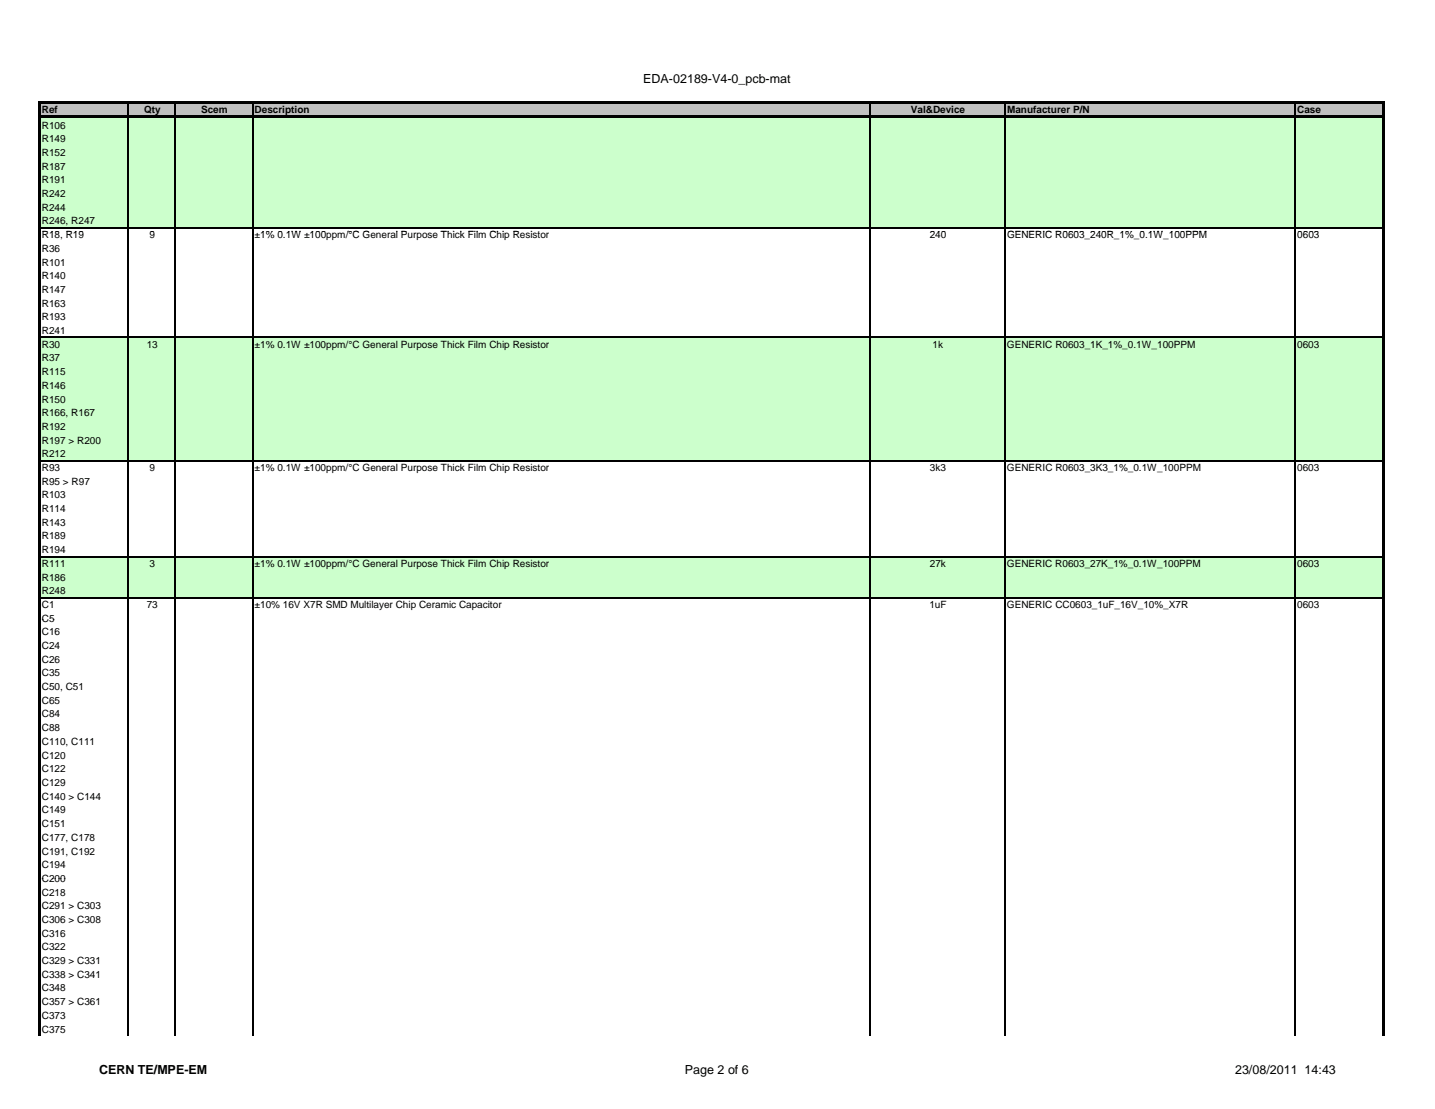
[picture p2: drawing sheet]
<svg xmlns="http://www.w3.org/2000/svg" width="279mm" height="216mm" viewBox="0 0 279 216" stroke-linecap="round" stroke-linejoin="round" font-family="sans-serif">
<defs><g id="words">
<g font-size="2.4">
<text x="125.2" y="16.2">EDA-02189-V4-0_pcb-mat</text>
<text x="19.3" y="209.1">CERN TE/MPE-EM</text>
<text x="133.4" y="209.1">Page 2 of 6</text>
<text x="240.5" y="209.1">23/08/2011 14:43</text>
</g>
<g font-size="1.9">
<text x="8.1" y="22.1">Ref</text>
<text x="28" y="22.1">Qty</text>
<text x="39.2" y="22.1">Scem</text>
<text x="49.6" y="22.1">Description</text>
<text x="177.4" y="22.1">Val&amp;Device</text>
<text x="196.1" y="22.1">Manufacturer P/N</text>
<text x="252.6" y="22.1">Case</text>
<text x="8.1" y="25">R106</text>
<text x="8.1" y="27.7">R149</text>
<text x="8.1" y="30.4">R152</text>
<text x="8.1" y="33">R187</text>
<text x="8.1" y="35.7">R191</text>
<text x="8.1" y="38.4">R242</text>
<text x="8.1" y="41">R244</text>
<text x="8.1" y="43.7">R246, R247</text>
<text x="8.1" y="46.4">R18 R19</text>
<text x="8.1" y="46.4">R18, R19</text>
<text x="29.1" y="46.4">9</text>
<text x="49.6" y="46.4">±1% 0 1W</text>
<text x="50.7" y="46.4">1% 0.1W ±100ppm/°C G</text>
<text x="60.3" y="46.4">100</text>
<text x="67.3" y="46.4">/°C General Purpose Thi k Film Chip Resi t</text>
<text x="77.1" y="46.4">l P</text>
<text x="85.9" y="46.4">Thick Fil</text>
<text x="95.3" y="46.4">Chi</text>
<text x="99.8" y="46.4">R</text>
<text x="103.3" y="46.4">istor</text>
<text x="181" y="46.4">240</text>
<text x="196.1" y="46.4">GENERIC R0603 240R 1% 0 1W 100PPM</text>
<text x="196.1" y="46.4">GENERIC R0603_240R_1%_0.1W_100PPM</text>
<text x="252.6" y="46.4">0603</text>
<text x="8.1" y="49">R36</text>
<text x="8.1" y="51.7">R101</text>
<text x="8.1" y="54.4">R140</text>
<text x="8.1" y="57">R147</text>
<text x="8.1" y="59.7">R163</text>
<text x="8.1" y="62.4">R193</text>
<text x="8.1" y="65">R241</text>
<text x="8.1" y="67.7">R30</text>
<text x="8.1" y="70.4">R37</text>
<text x="28.6" y="67.7">13</text>
<text x="49.6" y="67.7">±1% 0.1W ±100ppm/°C General Purpose Thick Film Chip Resistor</text>
<text x="181.6" y="67.7">1k</text>
<text x="196.1" y="67.7">GENERIC R0603_1K_1%_0.1W_100PPM</text>
<text x="252.6" y="67.7">0603</text>
<text x="8.1" y="73">R115</text>
<text x="8.1" y="75.7">R146</text>
<text x="8.1" y="78.4">R150</text>
<text x="8.1" y="81">R166, R167</text>
<text x="8.1" y="83.7">R192</text>
<text x="8.1" y="86.4">R197 &gt; R200</text>
<text x="8.1" y="89">R212</text>
<text x="8.1" y="91.7">R93</text>
<text x="8.1" y="94.4">R95 &gt; R97</text>
<text x="29.1" y="91.7">9</text>
<text x="49.6" y="91.7">±1% 0.1W ±100ppm/°C General Purpose Thick Film Chip Resistor</text>
<text x="181.1" y="91.7">3k3</text>
<text x="196.1" y="91.7">GENERIC R0603_3K3_1%_0.1W_100PPM</text>
<text x="252.6" y="91.7">0603</text>
<text x="8.1" y="97">R103</text>
<text x="8.1" y="99.7">R114</text>
<text x="8.1" y="102.4">R143</text>
<text x="8.1" y="105">R189</text>
<text x="8.1" y="107.7">R194</text>
<text x="8.1" y="110.4">R111</text>
<text x="8.1" y="113">R186</text>
<text x="29.1" y="110.4">3</text>
<text x="49.6" y="110.4">±1% 0.1W ±100ppm/°C General Purpose Thick Film Chip Resistor</text>
<text x="181.1" y="110.4">27k</text>
<text x="196.1" y="110.4">GENERIC R0603_27K_1%_0.1W_100PPM</text>
<text x="252.6" y="110.4">0603</text>
<text x="8.1" y="115.7">R248</text>
<text x="8.1" y="118.4">C1</text>
<text x="28.6" y="118.4">73</text>
<text x="49.6" y="118.4">±10% 16V X7R SMD Multilayer Chip Ceramic Capacitor</text>
<text x="181" y="118.4">1uF</text>
<text x="196.1" y="118.4">GENERIC CC0603_1uF_16V_10%_X7R</text>
<text x="252.6" y="118.4">0603</text>
<text x="8.1" y="121">C5</text>
<text x="8.1" y="123.7">C16</text>
<text x="8.1" y="126.3">C24</text>
<text x="8.1" y="129">C26</text>
<text x="8.1" y="131.7">C35</text>
<text x="8.1" y="134.3">C50, C51</text>
<text x="8.1" y="137">C65</text>
<text x="8.1" y="139.7">C84</text>
<text x="8.1" y="142.3">C88</text>
<text x="8.1" y="145">C110, C111</text>
<text x="8.1" y="147.7">C120</text>
<text x="8.1" y="150.4">C122</text>
<text x="8.1" y="153">C129</text>
<text x="8.1" y="155.7">C140 &gt; C144</text>
<text x="8.1" y="158.4">C149</text>
<text x="8.1" y="161">C151</text>
<text x="8.1" y="163.7">C177, C178</text>
<text x="8.1" y="166.4">C191, C192</text>
<text x="8.1" y="169">C194</text>
<text x="8.1" y="171.7">C200</text>
<text x="8.1" y="174.3">C218</text>
<text x="8.1" y="177">C291 &gt; C303</text>
<text x="8.1" y="179.7">C306 &gt; C308</text>
<text x="8.1" y="182.4">C316</text>
<text x="8.1" y="185">C322</text>
<text x="8.1" y="187.7">C329 &gt; C331</text>
<text x="8.1" y="190.4">C338 &gt; C341</text>
<text x="8.1" y="193">C348</text>
<text x="8.1" y="195.7">C357 &gt; C361</text>
<text x="8.1" y="198.4">C373</text>
<text x="8.1" y="201">C375</text>
</g>
</g></defs>
<path d="M7.9 20h261.5v2.8h-261.5z" fill="#c0c0c0"/>
<path d="M25 20.2v2.3M34.1 20.2v2.3M49.2 20.2v2.3M169.4 20.2v2.3M195.7 20.2v2.3M252.2 20.2v2.3" fill="none" stroke="#000" stroke-width=".23"/>
<path d="M7.5 19.7h.5v3.4h-.5zM8 19.7h261.6v.5h-261.6zM8 22.5h261.6v.5h-261.6zM24.9 23h.2v.1h-.2zM34 23h.2v.1h-.2zM49.1 23h.2v.1h-.2zM169.2 23h.3v.1h-.3zM195.6 23h.2v.1h-.2zM252.1 23h.2v.1h-.2zM269.2 20.2h.4v2.9h-.4z" fill="#000"/>
<path d="M7.9 23.1h261.5v21.2h-261.5z" fill="#cfc"/>
<path d="M7.5 23h.5v22h-.5zM269.2 23h.4v22h-.4z" fill="#000"/>
<path d="M25 23v22M34.1 23v22M49.2 23v22M169.4 23v22M195.7 23v22M252.2 23v22M8 44.3h261.2" fill="none" stroke="#000" stroke-width=".23"/>
<path d="M7.9 65.7h261.5v4.5h-261.5z" fill="#cfc"/>
<path d="M7.5 45h.5v25.2h-.5zM269.2 45h.4v25.2h-.4z" fill="#000"/>
<path d="M25 45v25.2M34.1 45v25.2M49.2 45v25.2M169.4 45v25.2M195.7 45v25.2M252.2 45v25.2M8 65.7h261.2" fill="none" stroke="#000" stroke-width=".23"/>
<path d="M7.9 70.2h261.5v19.5h-261.5z" fill="#cfc"/>
<path d="M7.5 70.2h.5v25.2h-.5zM269.2 70.2h.4v25.2h-.4z" fill="#000"/>
<path d="M25 70.2v25.2M34.1 70.2v25.2M49.2 70.2v25.2M169.4 70.2v25.2M195.7 70.2v25.2M252.2 70.2v25.2M8 89.7h261.2" fill="none" stroke="#000" stroke-width=".23"/>
<path d="M7.9 108.3h261.5v8.1h-261.5z" fill="#cfc"/>
<path d="M7.5 95.4h.5v25.2h-.5zM269.2 95.4h.4v25.2h-.4zM7.5 120.6h.5v25.2h-.5zM269.2 120.6h.4v25.2h-.4zM7.5 145.8h.5v25.2h-.5zM269.2 145.8h.4v25.2h-.4zM7.5 171h.5v25.3h-.5zM269.2 171h.4v25.3h-.4zM7.5 196.3h.5v5.4h-.5zM269.2 196.3h.4v5.4h-.4z" fill="#000"/>
<path d="M25 95.4v106.3M34.1 95.4v106.3M49.2 95.4v106.3M169.4 95.4v106.3M195.7 95.4v106.3M252.2 95.4v106.3M8 108.3h261.2M8 116.3h261.2" fill="none" stroke="#000" stroke-width=".23"/>
<use href="#words"/>
</svg>
